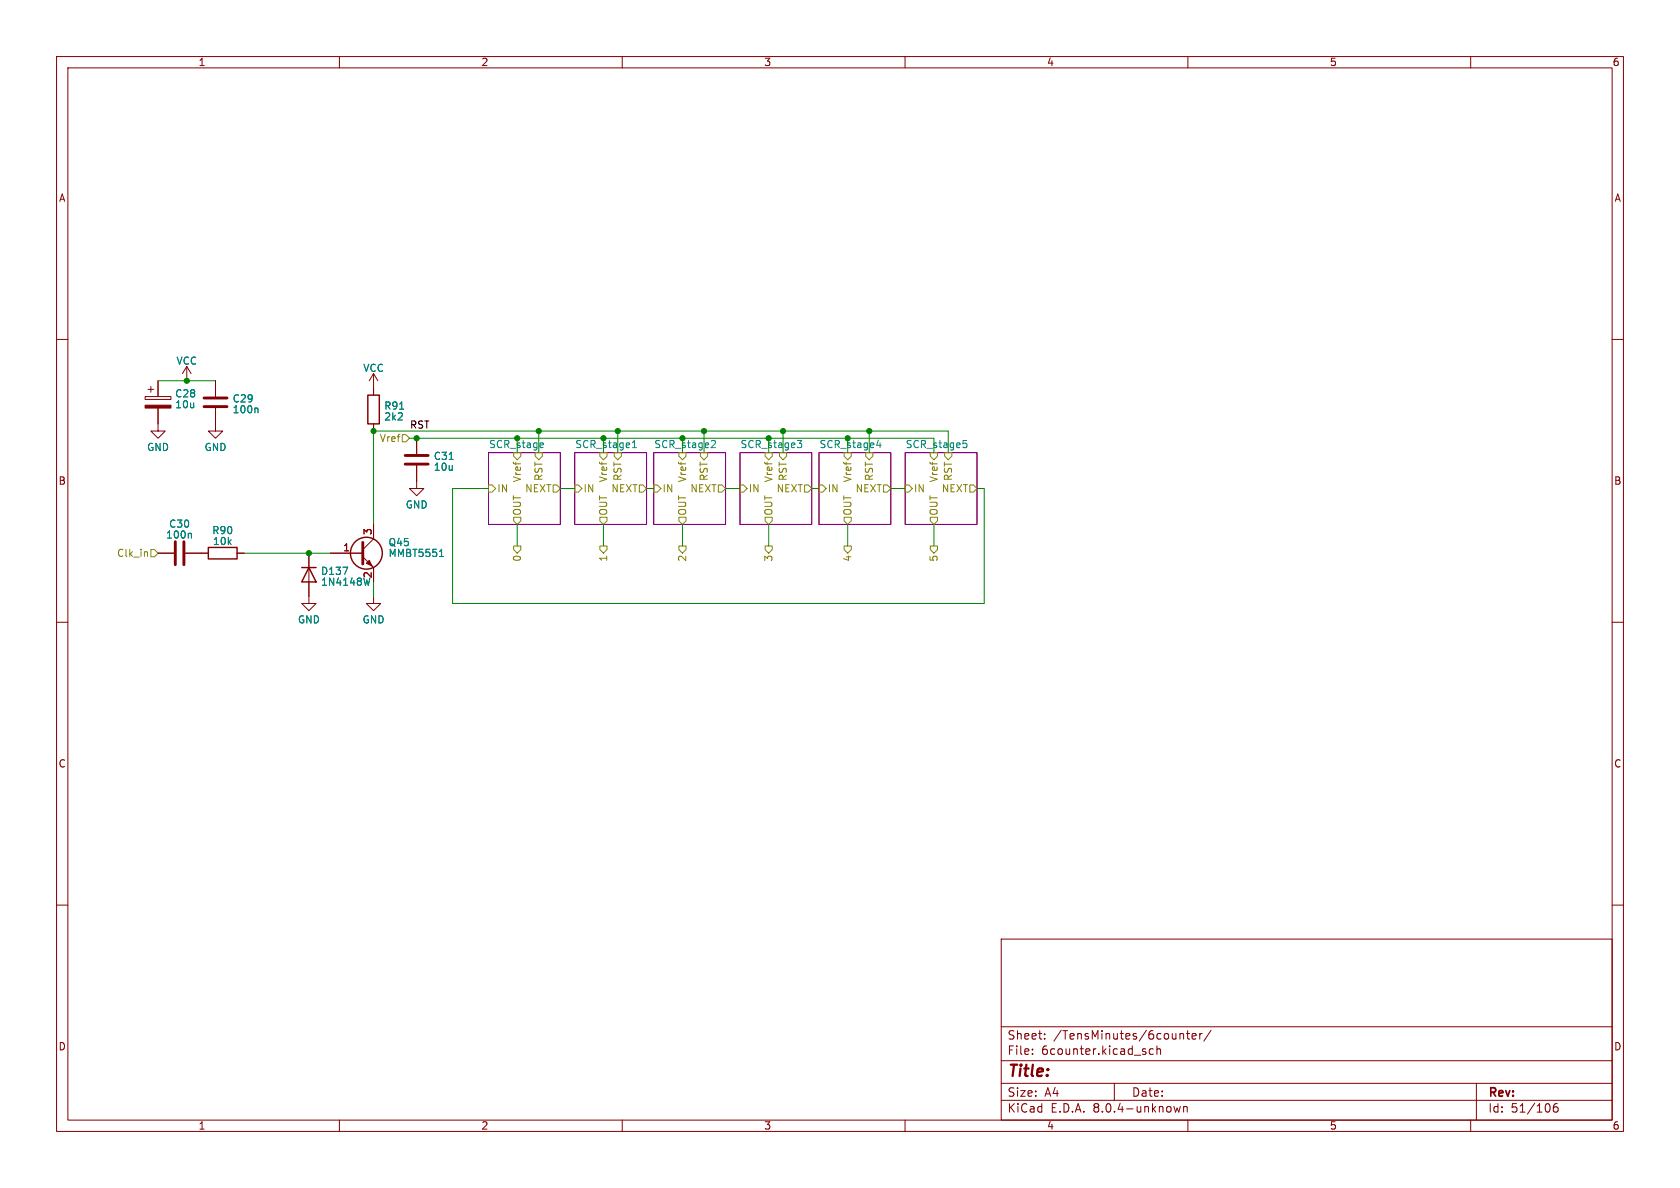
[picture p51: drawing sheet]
<svg xmlns="http://www.w3.org/2000/svg" width="297mm" height="210mm" viewBox="0 0 297 210" stroke-linecap="round" stroke-linejoin="round" font-family="sans-serif">
<defs><g id="words">
<text font-size="2.8" fill="#840000" x="178" y="190.9">Title:</text>
<g font-size="2.1" fill="#840000">
<text x="178" y="184">Sheet:</text>
<text x="186.2" y="184">/TensMinutes/6counter/</text>
<text x="178" y="186.7">File:</text>
<text x="184.1" y="186.7">6counter.kicad_sch</text>
<text x="178" y="196.9">KiCad</text>
<text x="178" y="194.1">Size:</text>
<text x="184.7" y="194.1">A4</text>
<text x="185.7" y="196.9">E.D.A.</text>
<text x="193.3" y="196.9">8.0.4-unknown</text>
<text x="200" y="194.1">Date:</text>
<text x="263" y="194.3">Rev:</text>
<text x="263" y="196.9">Id:</text>
<text x="267.1" y="196.9">51/106</text>
</g>
<g font-size="1.8" fill="#840000">
<text x="35" y="11.9">1</text>
<text x="85" y="11.9">2</text>
<text x="135" y="11.9">3</text>
<text x="185" y="11.9">4</text>
<text x="235" y="11.9">5</text>
<text x="285" y="11.9">6</text>
<text x="10.3" y="35.9">A</text>
<text x="285.3" y="35.9">A</text>
<text x="10.3" y="85.9">B</text>
<text x="285.3" y="85.9">B</text>
<text x="65.8" y="94.7" transform="rotate(-90 65.8 94.7)">3</text>
<text x="60.6" y="97.5">1</text>
<text x="65.8" y="102.3" transform="rotate(-90 65.8 102.3)">2</text>
<text x="10.3" y="135.9">C</text>
<text x="285.3" y="135.9">C</text>
<text x="10.3" y="185.9">D</text>
<text x="285.3" y="185.9">D</text>
<text x="35" y="199.9">1</text>
<text x="85" y="199.9">2</text>
<text x="135" y="199.9">3</text>
<text x="185" y="199.9">4</text>
<text x="235" y="199.9">5</text>
<text x="285" y="199.9">6</text>
</g>
<g font-size="1.8" fill="#008484">
<text x="31.1" y="64.7">VCC</text>
<text x="64.1" y="65.9">VCC</text>
<text x="30.9" y="70.5">C28</text>
<text x="41" y="71.3">C29</text>
<text x="30.9" y="72.4">10u</text>
<text x="41" y="73.3">100n</text>
<text x="67.8" y="74.5">2k2</text>
<text x="67.8" y="72.6">R91</text>
<text x="25.9" y="79.9">GND</text>
<text x="36.1" y="79.9">GND</text>
<text x="76.6" y="81.5">C31</text>
<text x="76.6" y="83.4">10u</text>
<text x="29.3" y="95.4">100n</text>
<text x="29.8" y="93.5">C30</text>
<text x="37.4" y="94.6">R90</text>
<text x="71.6" y="90.1">GND</text>
<text x="37.5" y="96.5">10k</text>
<text x="56.7" y="101.8">D137</text>
<text x="68.6" y="96.7">Q45</text>
<text x="68.6" y="98.7">MMBT5551</text>
<text x="56.7" y="103.7">1N4148W</text>
<text x="52.6" y="110.4">GND</text>
<text x="64" y="110.4">GND</text>
</g>
<text font-size="1.8" x="72.4" y="75.9">RST</text>
<g font-size="1.8" fill="#848400">
<text x="67" y="78.3">Vref</text>
<text x="87.8" y="87.2">IN</text>
<text x="92.3" y="85.4" transform="rotate(-90 92.3 85.4)">Vref</text>
<text x="92.7" y="87.2">NEXT</text>
<text x="96.1" y="85.1" transform="rotate(-90 96.1 85.1)">RST</text>
<text x="103.1" y="87.2">IN</text>
<text x="107.5" y="85.4" transform="rotate(-90 107.5 85.4)">Vref</text>
<text x="108" y="87.2">NEXT</text>
<text x="110.1" y="85.1" transform="rotate(-90 110.1 85.1)">RST</text>
<text x="117" y="87.2">IN</text>
<text x="121.5" y="85.4" transform="rotate(-90 121.5 85.4)">Vref</text>
<text x="121.9" y="87.2">NEXT</text>
<text x="125.3" y="85.1" transform="rotate(-90 125.3 85.1)">RST</text>
<text x="132.3" y="87.2">IN</text>
<text x="136.8" y="85.4" transform="rotate(-90 136.8 85.4)">Vref</text>
<text x="137.2" y="87.2">NEXT</text>
<text x="139.3" y="85.1" transform="rotate(-90 139.3 85.1)">RST</text>
<text x="146.2" y="87.2">IN</text>
<text x="150.7" y="85.4" transform="rotate(-90 150.7 85.4)">Vref</text>
<text x="151.2" y="87.2">NEXT</text>
<text x="154.5" y="85.1" transform="rotate(-90 154.5 85.1)">RST</text>
<text x="161.5" y="87.2">IN</text>
<text x="166" y="85.4" transform="rotate(-90 166 85.4)">Vref</text>
<text x="166.4" y="87.2">NEXT</text>
<text x="168.5" y="85.1" transform="rotate(-90 168.5 85.1)">RST</text>
<text x="92.3" y="91.2" transform="rotate(-90 92.3 91.2)">OUT</text>
<text x="107.5" y="91.2" transform="rotate(-90 107.5 91.2)">OUT</text>
<text x="121.5" y="91.2" transform="rotate(-90 121.5 91.2)">OUT</text>
<text x="136.8" y="91.2" transform="rotate(-90 136.8 91.2)">OUT</text>
<text x="150.7" y="91.2" transform="rotate(-90 150.7 91.2)">OUT</text>
<text x="166" y="91.2" transform="rotate(-90 166 91.2)">OUT</text>
<text x="20.6" y="98.7">Clk_in</text>
<text x="92.3" y="99.4" transform="rotate(-90 92.3 99.4)">0</text>
<text x="107.5" y="99.4" transform="rotate(-90 107.5 99.4)">1</text>
<text x="121.5" y="99.4" transform="rotate(-90 121.5 99.4)">2</text>
<text x="136.8" y="99.4" transform="rotate(-90 136.8 99.4)">3</text>
<text x="150.7" y="99.4" transform="rotate(-90 150.7 99.4)">4</text>
<text x="166" y="99.4" transform="rotate(-90 166 99.4)">5</text>
</g>
<g font-size="1.8" fill="#008400">
<text x="86.4" y="79.3">SCR_stage</text>
<text x="101.6" y="79.3">SCR_stage1</text>
<text x="115.6" y="79.3">SCR_stage2</text>
<text x="130.8" y="79.3">SCR_stage3</text>
<text x="144.8" y="79.3">SCR_stage4</text>
<text x="160" y="79.3">SCR_stage5</text>
</g>
</g></defs>
<g fill="none" stroke="#840000" stroke-width=".18">
<path d="M10 10h277v190h-277zM12 12h273v186h-273zM60 10v2M110 10v2M160 10v2M210 10v2M260 10v2M10 60h2M285 60h2M25.7 70.1h4.5v.5h-4.5zM26.2 68.8h1M26.7 68.3v1"/>
<path d="M27.9 72.1v4.1h1.3l-1.3 1.3-1.2-1.3h1.2M27.9 67.3v2.8M33 64.8l-.7 1.2M33 64.8v2.5M33 64.8l.8 1.2M38.1 72.1v4.1h1.3l-1.3 1.3-1.3-1.3h1.3M38.1 67.3v2.8M66 66v3.9M66 74.9v1.3M66 66l-.7 1.3M66 66l.8 1.3M73.7 77.5v2.8"/>
<path d="M27.9 97.8h2.8M32.8 97.8h4M41.9 97.8h1.3M54.6 97.8v8.9h1.3l-1.3 1.3-1.3-1.3h1.3M58.4 97.8h5.7M64.1 98.4l1.9 1.9v2.6M66 92.7v2.6l-1.9 1.9M73.7 82.3v4.1h1.2l-1.2 1.2-1.3-1.2h1.3M10 110h2M66 105.4v1.3h1.3l-1.3 1.3-1.2-1.3h1.2M285 110h2M10 160h2"/>
<path d="M285 160h2M177 166h108v32h-108zM60 198v2M110 198v2M160 198v2M177 194.5h108M177 191.5h108M177 187.5h108M177 181.5h108M182.5 186.3v.1M182.5 185.5v.1M184.7 183.6v.1"/>
<path d="M184.7 182.8v.1M197 191.5v3M203.9 185.5l-.4-.1-.3 .3v.4l.1 .2h.6M204.5 185.5l.2-.1 .4 .1 .1 .9M204.5 184.9v1.5M207.5 195.6l.3 1 .3-.7 .3 .7 .3-1M208.8 182.7l.4 .1v.1v.8M209.2 195.6v1M209.2 195.7l.3-.1 .3 .1 .1 .9M209.7 182.7h.6M210 182.2v1.3l.3 .2M210 198v2"/>
<path d="M210.7 183.2l.8-.1-.1-.3-.4-.1-.3 .2 .1 .7h.6M212.1 182.7v1M212.5 182.7l-.3 .1-.1 .2M214.1 182.1l-1.3 2M260 198v2M261 191.5v6.5M275.3 195.1a.59 .59 0 0 0-.7 .6v.6l.1 .2 .5 .1 .2-.1 .1-.5-.2-.3h-.4l-.3 .3"/>
</g>
<path d="M86.4 80h12.7v12.7h-12.7zM101.6 80h12.7v12.7h-12.7zM115.6 80h12.7v12.7h-12.7zM130.8 80h12.7v12.7h-12.7zM144.8 80h12.7v12.7h-12.7zM160 80h12.7v12.7h-12.7z" fill="none" stroke="#840084" stroke-width=".18"/>
<g fill="none" stroke="#848400" stroke-width=".18">
<path d="M71.1 76.8h.7l.6 .7-.6 .6h-.7zM25.9 97.5l.2 .2v.7M26.7 97.2h.6l.6 .6-.6 .6h-.6zM86.4 85.7h.6l.6 .7-.6 .6h-.6zM90.8 91.4h1.3v.7l-.7 .6-.6-.6zM90.8 80h1.3v.6l-.7 .7-.6-.7zM90.8 96.5h1.3v.7l-.7 .6-.6-.6zM94.6 80h1.3v.6l-.7 .7-.6-.7zM97.8 85.7h.6l.7 .7-.7 .6h-.6zM101.6 85.7h.6l.7 .7-.7 .6h-.6zM106 91.4h1.3v.7l-.6 .6-.7-.6zM106 80h1.3v.6l-.6 .7-.7-.7z"/>
<path d="M106 96.5h1.3v.7l-.6 .6-.7-.6zM108.6 80h1.3v.6l-.7 .7-.6-.7zM113 85.7h.7l.6 .7-.6 .6h-.7zM115.6 85.7h.6l.6 .7-.6 .6h-.6zM120 91.4h1.3v.7l-.7 .6-.6-.6zM120 80h1.3v.6l-.7 .7-.6-.7zM120 96.5h1.3v.7l-.7 .6-.6-.6zM123.8 80h1.3v.6l-.6 .7-.7-.7zM127 85.7h.6l.7 .7-.7 .6h-.6zM130.8 85.7h.6l.7 .7-.7 .6h-.6zM135.3 91.4h1.2v.7l-.6 .6-.6-.6zM135.3 80h1.2v.6l-.6 .7-.6-.7z"/>
<path d="M135.3 96.5h1.2v.7l-.6 .6-.6-.6zM137.8 80h1.3v.6l-.7 .7-.6-.7zM142.2 85.7h.7l.6 .7-.6 .6h-.7zM144.8 85.7h.6l.6 .7-.6 .6h-.6zM149.2 91.4h1.3v.7l-.6 .6-.7-.6zM149.2 80h1.3v.6l-.6 .7-.7-.7zM149.2 96.5h1.3v.7l-.6 .6-.7-.6zM153 80h1.3v.6l-.6 .7-.7-.7zM156.2 85.7h.6l.7 .7-.7 .6h-.6zM160 85.7h.7l.6 .7-.6 .6h-.7zM164.5 91.4h1.2v.7l-.6 .6-.6-.6zM164.5 80h1.2v.6l-.6 .7-.6-.7z"/>
<path d="M164.5 96.5h1.2v.7l-.6 .6-.6-.6zM167 80h1.3v.6l-.7 .7-.6-.7zM171.4 85.7h.7l.6 .7-.6 .6h-.7z"/>
</g>
<g fill="none" stroke="#008484" stroke-width=".18">
<path d="M45.4 72.1l.2 .2v.7M70.7 72.3h.7M95.9 78.3l.2 .3-.6 .1M96 79.1h-.1M111.8 79.1h.7M111.8 78.2l.4-.3v1.2M126 77.9h.4l.1 .3-.8 .9h.8M140.9 77.9h.8l-.4 .4 .4 .2v.4l-.2 .2h-.4M155 78.7h.8M155.6 78.3v.8M170.3 77.9h.6M170.4 78.3h.3l.2 .3-.1 .5h-.4"/>
<path d="M33.7 94.3l.1 .2v.6M77.7 98.4h.7M77.9 97.3l.2-.2v1.3M79.4 81.2h.7M60.6 100.3h.9l-.6 1.2M65.4 102.2l-.3 1.3"/>
</g>
<g fill="none" stroke="#840000" stroke-width=".25">
<path d="M65 69.9h2.1v5h-2.1zM36.8 96.8h5.1v2h-5.1zM53.3 100.3h2.6M54.6 100.3l1.3 2.6h-2.6z"/>
<circle cx="64.8" cy="97.8" r="2.82"/>
</g>
<g fill="#840000" stroke="#840000" stroke-width=".18">
<path d="M25.7 71.6h4.5v.5h-4.5z"/>
<path d="M64.8 99.6l.5-.5 .5 1z"/>
</g>
<path d="M36.1 70.4h4M36.1 71.9h4M31 95.8v4M32.5 95.8v4M64.1 95.9v3.8M71.6 80.5h4.1M71.6 82h4.1" fill="none" stroke="#840000" stroke-width=".51"/>
<g fill="none" stroke="#008400" stroke-width=".18">
<path d="M27.9 67.3h10.2M72.4 77.5h92.7M95.2 76.2v3.8M109.2 76.2v3.8M124.5 76.2v3.8M138.4 76.2v3.8M153.7 76.2v3.8M43.2 97.8h15.2M86.4 86.4h-6.4v20.3h94v-20.3h-1.3M91.4 92.7v3.8M99.1 86.4h2.5M106.7 92.7v3.8"/>
<path d="M114.3 86.4h1.3M120.6 92.7v3.8M128.3 86.4h2.5M135.9 92.7v3.8M143.5 86.4h1.3M149.9 92.7v3.8M157.5 86.4h2.5M165.1 92.7v3.8M167.6 80v-3.8h-101.6v16.5M66 102.9v2.5"/>
</g>
<g fill="#008400" stroke="#008400" stroke-width=".18">
<circle cx="120.6" cy="77.5" r=".46"/>
<circle cx="138.4" cy="76.2" r=".46"/>
<circle cx="135.9" cy="77.5" r=".46"/>
<circle cx="124.5" cy="76.2" r=".46"/>
<circle cx="149.9" cy="77.5" r=".46"/>
<circle cx="153.7" cy="76.2" r=".46"/>
<circle cx="54.6" cy="97.8" r=".46"/>
<circle cx="109.2" cy="76.2" r=".46"/>
<circle cx="33" cy="67.3" r=".46"/>
<circle cx="95.2" cy="76.2" r=".46"/>
<circle cx="91.4" cy="77.5" r=".46"/>
<circle cx="106.7" cy="77.5" r=".46"/>
<circle cx="66" cy="76.2" r=".46"/>
<circle cx="73.7" cy="77.5" r=".46"/>
</g>
<use href="#words"/>
</svg>
